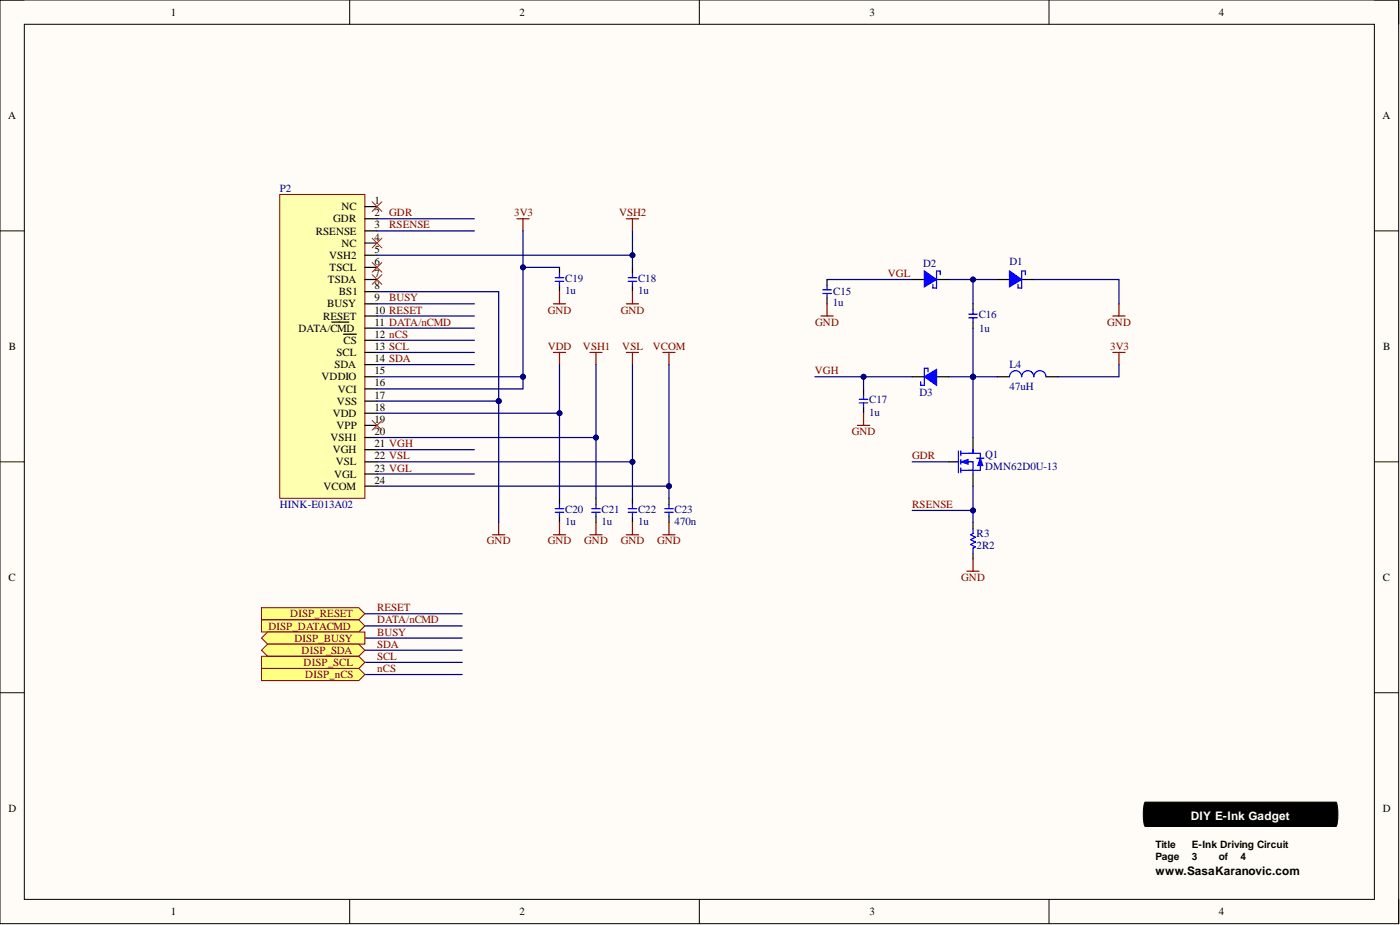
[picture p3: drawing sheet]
<svg xmlns="http://www.w3.org/2000/svg" width="292mm" height="193mm" viewBox="0 0 292 193" stroke-linecap="round" stroke-linejoin="round" font-family="sans-serif">
<defs><g id="words">
<text font-size="2.5" fill="#fff" x="248.4" y="171.1">DIY E-Ink Gadget</text>
<text font-size="2.5" x="241.1" y="182.5">www.SasaKaranovic.com</text>
<g font-size="2.3">
<text x="35.6" y="3.3">1</text>
<text x="108.4" y="3.3">2</text>
<text x="181.4" y="3.3">3</text>
<text x="254.3" y="3.3">4</text>
<text x="1.7" y="24.8">A</text>
<text x="288.4" y="24.8">A</text>
<text x="69.5" y="46.4">GDR</text>
<text x="71.2" y="43.9">NC</text>
<text x="78.2" y="42.6">1</text>
<text x="78.2" y="45.1">2</text>
<text x="78.2" y="47.7">3</text>
<text x="65.9" y="48.9">RSENSE</text>
<text x="71.2" y="51.5">NC</text>
<text x="78.2" y="50.2">4</text>
<text x="78.2" y="52.7">5</text>
<text x="68.4" y="59.1">TSDA</text>
<text x="68.7" y="54">VSH2</text>
<text x="68.8" y="56.5">TSCL</text>
<text x="78.2" y="55.3">6</text>
<text x="78.2" y="57.8">7</text>
<text x="68.3" y="64.1">BUSY</text>
<text x="70.7" y="61.6">BS1</text>
<text x="78.2" y="60.3">8</text>
<text x="78.2" y="62.9">9</text>
<text x="78.2" y="65.4">10 RESET</text>
<text x="62.3" y="69.2">DATA/CMD</text>
<text x="67.4" y="66.7">RESET</text>
<text x="71.6" y="71.8">CS</text>
<text x="78.2" y="67.9">11 DATA/nCMD</text>
<text x="78.2" y="70.5">12 nCS</text>
<text x="1.9" y="73">B</text>
<text x="69.8" y="76.8">SDA</text>
<text x="70.2" y="74.3">SCL</text>
<text x="78.2" y="73">13 SCL</text>
<text x="78.2" y="75.6">14 SDA</text>
<text x="288.6" y="73">B</text>
<text x="67.1" y="79.4">VDDIO</text>
<text x="70.5" y="81.9">VCI</text>
<text x="78.2" y="78.1">15</text>
<text x="78.2" y="80.6">16</text>
<text x="78.2" y="83.2">17</text>
<text x="69.4" y="87">VDD</text>
<text x="70.2" y="89.5">VPP</text>
<text x="70.3" y="84.4">VSS</text>
<text x="78.2" y="85.7">18</text>
<text x="78.2" y="88.2">19</text>
<text x="68.9" y="92">VSH1</text>
<text x="69.4" y="94.6">VGH</text>
<text x="78.2" y="90.8">20</text>
<text x="78.2" y="93.3">21 VGH</text>
<text x="78.2" y="95.8">22 VSL</text>
<text x="69.7" y="99.6">VGL</text>
<text x="70" y="97.1">VSL</text>
<text x="78.2" y="98.4">23 VGL</text>
<text x="78.2" y="100.9">24</text>
<text x="67.5" y="102.2">VCOM</text>
<text x="1.8" y="121.2">C</text>
<text x="288.5" y="121.2">C</text>
<text x="1.8" y="169.4">D</text>
<text x="288.5" y="169.4">D</text>
<text x="35.6" y="190.9">1</text>
<text x="108.4" y="190.9">2</text>
<text x="181.4" y="190.9">3</text>
<text x="254.3" y="190.9">4</text>
</g>
<g font-size="2.3" fill="#000080">
<text x="58.4" y="40.1">P2</text>
<text x="117.9" y="58.8">C19</text>
<text x="133.1" y="58.8">C18</text>
<text x="192.6" y="55.8">D2</text>
<text x="210.6" y="55.3">D1</text>
<text x="117.9" y="61.4">1u</text>
<text x="133.1" y="61.4">1u</text>
<text x="173.7" y="63.9">1u</text>
<text x="173.8" y="61.6">C15</text>
<text x="204.2" y="66.4">C16</text>
<text x="204.3" y="69.2">1u</text>
<text x="210.6" y="76.8">L4</text>
<text x="191.8" y="82.7">D3</text>
<text x="210.6" y="81.4">47uH</text>
<text x="181.4" y="86.7">1u</text>
<text x="181.4" y="84.2">C17</text>
<text x="205.5" y="95.6">Q1</text>
<text x="205.5" y="98.1">DMN62D0U-13</text>
<text x="58.4" y="106">HINK-E013A02</text>
<text x="117.9" y="107">C20</text>
<text x="125.5" y="107">C21</text>
<text x="133.1" y="107">C22</text>
<text x="140.8" y="107">C23</text>
<text x="117.9" y="109.5">1u</text>
<text x="125.5" y="109.5">1u</text>
<text x="133.1" y="109.5">1u</text>
<text x="140.8" y="109.5">470n</text>
<text x="203.8" y="112.1">R3</text>
<text x="203.8" y="114.6">2R2</text>
</g>
<g font-size="2.3" fill="#800000">
<text x="81.2" y="45.1">GDR</text>
<text x="81.2" y="47.7">RSENSE</text>
<text x="107.3" y="45.1">3V3</text>
<text x="129.2" y="45.1">VSH2</text>
<text x="185.2" y="57.8">VGL</text>
<text x="81.2" y="62.9">BUSY</text>
<text x="114.3" y="65.4">GND</text>
<text x="129.5" y="65.4">GND</text>
<text x="170.1" y="67.9">GND</text>
<text x="231" y="67.9">GND</text>
<text x="114.3" y="73">VDD</text>
<text x="121.6" y="73">VSH1</text>
<text x="129.8" y="73">VSL</text>
<text x="136.2" y="73">VCOM</text>
<text x="231.6" y="73">3V3</text>
<text x="170" y="78.1">VGH</text>
<text x="177.7" y="90.8">GND</text>
<text x="190.3" y="95.8">GDR</text>
<text x="190.3" y="106">RSENSE</text>
<text x="101.6" y="113.6">GND</text>
<text x="114.3" y="113.6">GND</text>
<text x="121.9" y="113.6">GND</text>
<text x="129.5" y="113.6">GND</text>
<text x="137.1" y="113.6">GND</text>
<text x="200.6" y="121.2">GND</text>
<text x="56" y="131.3">DISP_DATACMD</text>
<text x="60.6" y="128.8">DISP_RESET</text>
<text x="78.7" y="127.5">RESET</text>
<text x="78.7" y="130.1">DATA/nCMD</text>
<text x="61.4" y="133.9">DISP_BUSY</text>
<text x="62.9" y="136.4">DISP_SDA</text>
<text x="78.7" y="132.6">BUSY</text>
<text x="78.7" y="137.7">SCL</text>
<text x="78.7" y="135.1">SDA</text>
<text x="63.4" y="138.9">DISP_SCL</text>
<text x="63.7" y="141.5">DISP_nCS</text>
<text x="78.7" y="140.2">nCS</text>
</g>
<g font-size="2.1">
<text x="241.1" y="179.5">Page</text>
<text x="241.1" y="177">Title</text>
<text x="248.7" y="179.5">3</text>
<text x="248.7" y="177">E-Ink Driving Circuit</text>
<text x="254.3" y="179.5">of</text>
<text x="258.8" y="179.5">4</text>
</g>
</g></defs>
<path d="M0 0h291.8v192.7h-291.8z" fill-rule="evenodd" fill="#fffcf8"/>
<path d="M0 0h291.8v192.7h-291.8z" fill="none" stroke="#000" stroke-width=".21"/>
<path d="M5.1 5.1h281.7v182.5h-281.7z" fill-rule="evenodd" fill="#fffcf8"/>
<g fill="none" stroke="#000" stroke-width=".21">
<path d="M0 0h5.1M73 0v5.1M145.9 0v5.1M218.9 0v5.1M286.8 0h5v5.1M5.1 5.1h281.7v182.5h-281.7zM0 48.2h5.1M286.8 48.2h5M0 96.3h5.1M286.8 96.3h5M0 144.5h5.1M286.8 144.5h5"/>
<path d="M239 167.3h39.7a8.2 8.2 0 0 1 0 5.1h-39.7a8 8 0 0 1 0-5.1zM73 187.6v5.1M145.9 187.6v5.1M218.9 187.6v5.1M291.8 187.6v5.1"/>
</g>
<path d="M239 167.3h39.7a8.2 8.2 0 0 1 0 5.1h-39.7a8 8 0 0 1 0-5.1z" fill="#000"/>
<path d="M58.4 40.6h17.7v63.4h-17.7z" fill-rule="evenodd" fill="#ffffb0"/>
<path d="M58.4 40.6h17.7v63.4h-17.7z" fill="none" stroke="#800000" stroke-width=".21"/>
<g fill="none" stroke="#000" stroke-width=".25">
<path d="M76.1 43.1h2.6M76.1 45.6h2.6M76.1 48.2h2.6M76.1 50.7h2.6M76.1 53.2h2.6M76.1 55.8h2.6M76.1 58.3h2.6M116.7 55.8v1.2M116.7 59.6v1.2M132 55.8v1.2M132 59.6v1.2M172.6 58.3v1.3"/>
<path d="M69.2 67.2h3.6M71.7 69.7h2.7M76.1 60.8h2.6M76.1 63.4h2.6M76.1 65.9h2.6M76.1 68.5h2.6M76.1 71h2.6M76.1 73.5h2.6M76.1 76.1h2.6M76.1 78.6h2.6M172.6 62.1v1.3M203 63.4v1.3"/>
<path d="M203 67.2v1.3M208.1 78.6h2.5M218.2 78.6h2.6M76.1 81.1h2.6M76.1 83.7h2.6M76.1 86.2h2.6M76.1 88.7h2.6M76.1 91.3h2.6M76.1 93.8h2.6M76.1 96.3h2.6M76.1 98.9h2.6M76.1 101.4h2.6"/>
<path d="M116.7 104v1.2M116.7 107.8v1.2M124.3 104v1.2M124.3 107.8v1.2M132 104v1.2M132 107.8v1.2"/>
</g>
<g fill="none" stroke="#00f" stroke-width=".25">
<path d="M115.8 57.9h1.8M115.8 58.7h1.8M116.7 57v.9M116.7 58.7v.9M131.1 57.9h1.7M131.1 58.7h1.7M132 57v.9M132 58.7v.9M172.6 59.6v.9M171.7 61.2h1.7M171.7 60.5h1.7M172.6 61.2v.9"/>
<path d="M202.1 65.5h1.8M202.1 66.3h1.8M203 64.7v.8M203 66.3v.9M210.6 78.6a1.27 1.27 0 0 1 1.3-1.3 1.27 1.27 0 0 1 1.3 1.3 1.27 1.27 0 0 1 1.2-1.3 1.27 1.27 0 0 1 1.3 1.3 1.27 1.27 0 0 1 1.3-1.3 1.27 1.27 0 0 1 1.2 1.3M115.8 106.1h1.8M115.8 106.9h1.8M116.7 105.2v.9M116.7 106.9v.9M123.5 106.1h1.7M123.5 106.9h1.7M124.3 105.2v.9"/>
<path d="M124.3 106.9v.9M131.1 106.1h1.7M131.1 106.9h1.7M132 105.2v.9M132 106.9v.9"/>
</g>
<path d="M78.7 73.5h20.3M78.7 76.1h20.3M203 78.6h5.1" fill="none" stroke="#000080" stroke-width=".25"/>
<path d="M115.5 63.4h2.5M116.7 60.8v2.6M130.7 63.4h2.5M132 60.8v2.6M171.3 65.9h2.5M172.6 63.4v2.5M115.5 111.6h2.5M116.7 109v2.6M123.1 111.6h2.5M124.3 109v2.6M130.7 111.6h2.5M132 109v2.6" fill="none" stroke="#800000" stroke-width=".25"/>
<circle cx="203" cy="78.6" r=".51" fill="#000080"/>
<circle cx="203" cy="78.6" r=".51" fill="none" stroke="#000080" stroke-width=".21"/>
<path d="M197.9 96.3h1.6M203 91.3v2.5M203 98.9v2.5" fill="none" stroke="#000" stroke-width=".25"/>
<path d="M199.5 96.3h.5M200 94.1v4.5M200.5 94.6h2.5M200.5 96.3h2.5v2.6M200.5 98.1h2.5M200.5 94.1v1M200.5 95.8v1.1M200.5 97.6v1" fill="none" stroke="#00f" stroke-width=".25"/>
<path d="M200.5 96.3l1.5-.5v1.1z" fill="#00f"/>
<path d="M200.5 96.3l1.5-.5v1.1z" fill="none" stroke="#00f" stroke-width=".21"/>
<path d="M203 93.8v.8" fill="none" stroke="#00f" stroke-width=".25"/>
<path d="M204.5 95.6l.5 1.5h-1z" fill="#00f"/>
<path d="M202 94.6h2.5v1M203.8 95.6h1.5M204.5 95.6l.5 1.5h-1zM204.5 97.1v1h-2.5" fill="none" stroke="#00f" stroke-width=".25"/>
<path d="M203 78.6v12.7" fill="none" stroke="#000080" stroke-width=".25"/>
<circle cx="203" cy="78.6" r=".51" fill="#000080"/>
<circle cx="203" cy="78.6" r=".51" fill="none" stroke="#000080" stroke-width=".21"/>
<path d="M203 109v1.3M203 115.4v1.2" fill="none" stroke="#000" stroke-width=".25"/>
<path d="M203 110.3v1l-.5 .3 1 .5-1 .5 1 .5-1 .5 1 .5-.5 .2v1.1" fill="none" stroke="#00f" stroke-width=".25"/>
<path d="M201.7 119.2h2.6M203 116.6v2.6" fill="none" stroke="#800000" stroke-width=".25"/>
<path d="M170 78.6h20.3M190.3 96.3h7.6" fill="none" stroke="#000080" stroke-width=".25"/>
<circle cx="180.2" cy="78.6" r=".51" fill="#000080"/>
<circle cx="180.2" cy="78.6" r=".51" fill="none" stroke="#000080" stroke-width=".21"/>
<path d="M180.2 81.1v1.3M180.2 84.9v1.3" fill="none" stroke="#000" stroke-width=".25"/>
<path d="M179.3 84h1.8M179.3 83.3h1.8M180.2 82.4v.9M180.2 84v.9" fill="none" stroke="#00f" stroke-width=".25"/>
<path d="M180.2 78.6v2.5" fill="none" stroke="#000080" stroke-width=".25"/>
<circle cx="180.2" cy="78.6" r=".51" fill="#000080"/>
<circle cx="180.2" cy="78.6" r=".51" fill="none" stroke="#000080" stroke-width=".21"/>
<path d="M178.9 88.7h2.5M180.2 86.2v2.5" fill="none" stroke="#800000" stroke-width=".25"/>
<path d="M203 101.4v7.6" fill="none" stroke="#000080" stroke-width=".25"/>
<circle cx="203" cy="106.5" r=".51" fill="#000080"/>
<circle cx="203" cy="106.5" r=".51" fill="none" stroke="#000080" stroke-width=".21"/>
<path d="M190.3 106.5h12.7" fill="none" stroke="#000080" stroke-width=".25"/>
<circle cx="203" cy="106.5" r=".51" fill="#000080"/>
<circle cx="203" cy="106.5" r=".51" fill="none" stroke="#000080" stroke-width=".21"/>
<path d="M78.7 45.6h20.3M78.7 48.2h20.3M197.9 58.3h10.2M78.7 65.9h20.3M78.7 63.4h20.3M78.7 71h20.3M78.7 68.5h20.3M78.7 93.8h20.3M78.7 98.9h20.3" fill="none" stroke="#000080" stroke-width=".25"/>
<path d="M139.6 104v1.2M139.6 107.8v1.2" fill="none" stroke="#000" stroke-width=".25"/>
<path d="M138.7 106.1h1.8M138.7 106.9h1.8M139.6 105.2v.9M139.6 106.9v.9" fill="none" stroke="#00f" stroke-width=".25"/>
<path d="M138.3 111.6h2.5M139.6 109v2.6" fill="none" stroke="#800000" stroke-width=".25"/>
<circle cx="203" cy="58.3" r=".51" fill="#000080"/>
<circle cx="203" cy="58.3" r=".51" fill="none" stroke="#000080" stroke-width=".21"/>
<path d="M203 58.3v5.1" fill="none" stroke="#000080" stroke-width=".25"/>
<circle cx="203" cy="58.3" r=".51" fill="#000080"/>
<circle cx="203" cy="58.3" r=".51" fill="none" stroke="#000080" stroke-width=".21"/>
<path d="M172.6 58.3h17.7M215.7 58.3h17.8v5.1M197.9 78.6h5.1" fill="none" stroke="#000080" stroke-width=".25"/>
<path d="M232.2 65.9h2.5M233.5 63.4v2.5" fill="none" stroke="#800000" stroke-width=".25"/>
<circle cx="203" cy="78.6" r=".51" fill="#000080"/>
<circle cx="203" cy="78.6" r=".51" fill="none" stroke="#000080" stroke-width=".21"/>
<path d="M77.7 42.1l2 2M77.7 49.7l2 2M77.7 54.8l2 2M77.7 57.3l2 2M79.7 42.1l-2 2M79.7 49.7l-2 2M79.7 54.8l-2 2M79.7 57.3l-2 2M77.7 87.7l2 2.1M79.7 87.7l-2 2.1" fill="none" stroke="#f00" stroke-width=".21"/>
<path d="M190.3 58.3h2.6M195.4 58.3h2.5" fill="none" stroke="#000" stroke-width=".25"/>
<path d="M192.9 56.5l2.5 1.8-2.5 1.5z" fill="#00f"/>
<path d="M192.9 56.5l2.5 1.8-2.5 1.5zM196.2 57.3v-.8h-.8v3.6h-.8v-.8" fill="none" stroke="#00f" stroke-width=".25"/>
<path d="M208.1 58.3h2.5M213.2 58.3h2.5" fill="none" stroke="#000" stroke-width=".25"/>
<path d="M210.6 56.5l2.6 1.8-2.6 1.5z" fill="#00f"/>
<path d="M210.6 56.5l2.6 1.8-2.6 1.5zM213.9 57.3v-.8h-.7v3.6h-.8v-.8" fill="none" stroke="#00f" stroke-width=".25"/>
<path d="M190.3 78.6h2.6M195.4 78.6h2.5" fill="none" stroke="#000" stroke-width=".25"/>
<path d="M192.9 78.6l2.5-1.5v3.3z" fill="#00f"/>
<path d="M192.9 78.6l2.5-1.5v3.3zM193.6 77.6v-.8h-.7v3.6h-.8v-.8" fill="none" stroke="#00f" stroke-width=".25"/>
<path d="M102.8 111.6h2.5M104 109v2.6" fill="none" stroke="#800000" stroke-width=".25"/>
<path d="M78.7 83.7h25.3" fill="none" stroke="#000080" stroke-width=".25"/>
<circle cx="104" cy="83.7" r=".51" fill="#000080"/>
<circle cx="104" cy="83.7" r=".51" fill="none" stroke="#000080" stroke-width=".21"/>
<path d="M76.1 133.1h20.3M76.1 138.2h20.3M76.1 130.6h20.3M76.1 128h20.3M76.1 135.6h20.3M76.1 140.7h20.3" fill="none" stroke="#000080" stroke-width=".25"/>
<path d="M54.6 126.8h20.3l1.2 1.2-1.2 1.3h-20.3z" fill-rule="evenodd" fill="#ffff80"/>
<path d="M54.6 126.8h20.3l1.2 1.2-1.2 1.3h-20.3z" fill="none" stroke="#800000" stroke-width=".21"/>
<path d="M54.6 129.3h20.3l1.2 1.3-1.2 1.2h-20.3z" fill-rule="evenodd" fill="#ffff80"/>
<path d="M54.6 129.3h20.3l1.2 1.3-1.2 1.2h-20.3z" fill="none" stroke="#800000" stroke-width=".21"/>
<path d="M54.6 133.1l1.2-1.3h20.3v2.6h-20.3z" fill-rule="evenodd" fill="#ffff80"/>
<path d="M54.6 133.1l1.2-1.3h20.3v2.6h-20.3z" fill="none" stroke="#800000" stroke-width=".21"/>
<path d="M54.6 135.6l1.2-1.2h19.1l1.2 1.2-1.2 1.3h-19.1z" fill-rule="evenodd" fill="#ffff80"/>
<path d="M54.6 135.6l1.2-1.2h19.1l1.2 1.2-1.2 1.3h-19.1z" fill="none" stroke="#800000" stroke-width=".21"/>
<path d="M54.6 136.9h20.3l1.2 1.3-1.2 1.3h-20.3z" fill-rule="evenodd" fill="#ffff80"/>
<path d="M54.6 136.9h20.3l1.2 1.3-1.2 1.3h-20.3z" fill="none" stroke="#800000" stroke-width=".21"/>
<path d="M54.6 139.5h20.3l1.2 1.2-1.2 1.3h-20.3z" fill-rule="evenodd" fill="#ffff80"/>
<path d="M54.6 139.5h20.3l1.2 1.2-1.2 1.3h-20.3z" fill="none" stroke="#800000" stroke-width=".21"/>
<path d="M107.8 45.6h2.6M109.1 45.6v2.6" fill="none" stroke="#800000" stroke-width=".25"/>
<path d="M109.1 78.6v2.5h-30.4" fill="none" stroke="#000080" stroke-width=".25"/>
<circle cx="109.1" cy="78.6" r=".51" fill="#000080"/>
<circle cx="109.1" cy="78.6" r=".51" fill="none" stroke="#000080" stroke-width=".21"/>
<path d="M130.7 45.6h2.5M132 45.6v2.6M115.5 73.5h2.5M116.7 73.5v2.6M232.2 73.5h2.5M233.5 73.5v2.6" fill="none" stroke="#800000" stroke-width=".25"/>
<path d="M116.7 76.1v10.1h-38M233.5 76.1v2.5h-12.7" fill="none" stroke="#000080" stroke-width=".25"/>
<circle cx="116.7" cy="86.2" r=".51" fill="#000080"/>
<circle cx="116.7" cy="86.2" r=".51" fill="none" stroke="#000080" stroke-width=".21"/>
<path d="M104 83.7v25.3" fill="none" stroke="#000080" stroke-width=".25"/>
<circle cx="104" cy="83.7" r=".51" fill="#000080"/>
<circle cx="104" cy="83.7" r=".51" fill="none" stroke="#000080" stroke-width=".21"/>
<path d="M104 60.8v22.9" fill="none" stroke="#000080" stroke-width=".25"/>
<circle cx="104" cy="83.7" r=".51" fill="#000080"/>
<circle cx="104" cy="83.7" r=".51" fill="none" stroke="#000080" stroke-width=".21"/>
<path d="M78.7 60.8h25.3M124.3 76.1v15.2h-45.6" fill="none" stroke="#000080" stroke-width=".25"/>
<path d="M123.1 73.5h2.5M124.3 73.5v2.6" fill="none" stroke="#800000" stroke-width=".25"/>
<circle cx="124.3" cy="91.3" r=".51" fill="#000080"/>
<circle cx="124.3" cy="91.3" r=".51" fill="none" stroke="#000080" stroke-width=".21"/>
<path d="M130.7 73.5h2.5M132 73.5v2.6" fill="none" stroke="#800000" stroke-width=".25"/>
<path d="M132 76.1v20.2h-53.3" fill="none" stroke="#000080" stroke-width=".25"/>
<circle cx="132" cy="96.3" r=".51" fill="#000080"/>
<circle cx="132" cy="96.3" r=".51" fill="none" stroke="#000080" stroke-width=".21"/>
<path d="M138.3 73.5h2.5M139.6 73.5v2.6" fill="none" stroke="#800000" stroke-width=".25"/>
<path d="M139.6 76.1v25.3h-60.9" fill="none" stroke="#000080" stroke-width=".25"/>
<circle cx="139.6" cy="101.4" r=".51" fill="#000080"/>
<circle cx="139.6" cy="101.4" r=".51" fill="none" stroke="#000080" stroke-width=".21"/>
<path d="M132 48.2v5h-53.3" fill="none" stroke="#000080" stroke-width=".25"/>
<circle cx="132" cy="53.2" r=".51" fill="#000080"/>
<circle cx="132" cy="53.2" r=".51" fill="none" stroke="#000080" stroke-width=".21"/>
<path d="M116.7 86.2v17.8" fill="none" stroke="#000080" stroke-width=".25"/>
<circle cx="116.7" cy="86.2" r=".51" fill="#000080"/>
<circle cx="116.7" cy="86.2" r=".51" fill="none" stroke="#000080" stroke-width=".21"/>
<path d="M124.3 91.3v12.7" fill="none" stroke="#000080" stroke-width=".25"/>
<circle cx="124.3" cy="91.3" r=".51" fill="#000080"/>
<circle cx="124.3" cy="91.3" r=".51" fill="none" stroke="#000080" stroke-width=".21"/>
<path d="M132 96.3v7.7" fill="none" stroke="#000080" stroke-width=".25"/>
<circle cx="132" cy="96.3" r=".51" fill="#000080"/>
<circle cx="132" cy="96.3" r=".51" fill="none" stroke="#000080" stroke-width=".21"/>
<path d="M139.6 101.4v2.6" fill="none" stroke="#000080" stroke-width=".25"/>
<circle cx="139.6" cy="101.4" r=".51" fill="#000080"/>
<circle cx="139.6" cy="101.4" r=".51" fill="none" stroke="#000080" stroke-width=".21"/>
<path d="M132 53.2v2.6" fill="none" stroke="#000080" stroke-width=".25"/>
<circle cx="132" cy="53.2" r=".51" fill="#000080"/>
<circle cx="132" cy="53.2" r=".51" fill="none" stroke="#000080" stroke-width=".21"/>
<path d="M109.1 48.2v30.4h-30.4" fill="none" stroke="#000080" stroke-width=".25"/>
<circle cx="109.1" cy="78.6" r=".51" fill="#000080"/>
<circle cx="109.1" cy="78.6" r=".51" fill="none" stroke="#000080" stroke-width=".21"/>
<circle cx="109.1" cy="55.8" r=".51" fill="#000080"/>
<circle cx="109.1" cy="55.8" r=".51" fill="none" stroke="#000080" stroke-width=".21"/>
<path d="M109.1 55.8h7.6" fill="none" stroke="#000080" stroke-width=".25"/>
<circle cx="109.1" cy="55.8" r=".51" fill="#000080"/>
<circle cx="109.1" cy="55.8" r=".51" fill="none" stroke="#000080" stroke-width=".21"/>
<path d="M203 68.5v10.1" fill="none" stroke="#000080" stroke-width=".25"/>
<circle cx="203" cy="78.6" r=".51" fill="#000080"/>
<circle cx="203" cy="78.6" r=".51" fill="none" stroke="#000080" stroke-width=".21"/>
<use href="#words"/>
</svg>
